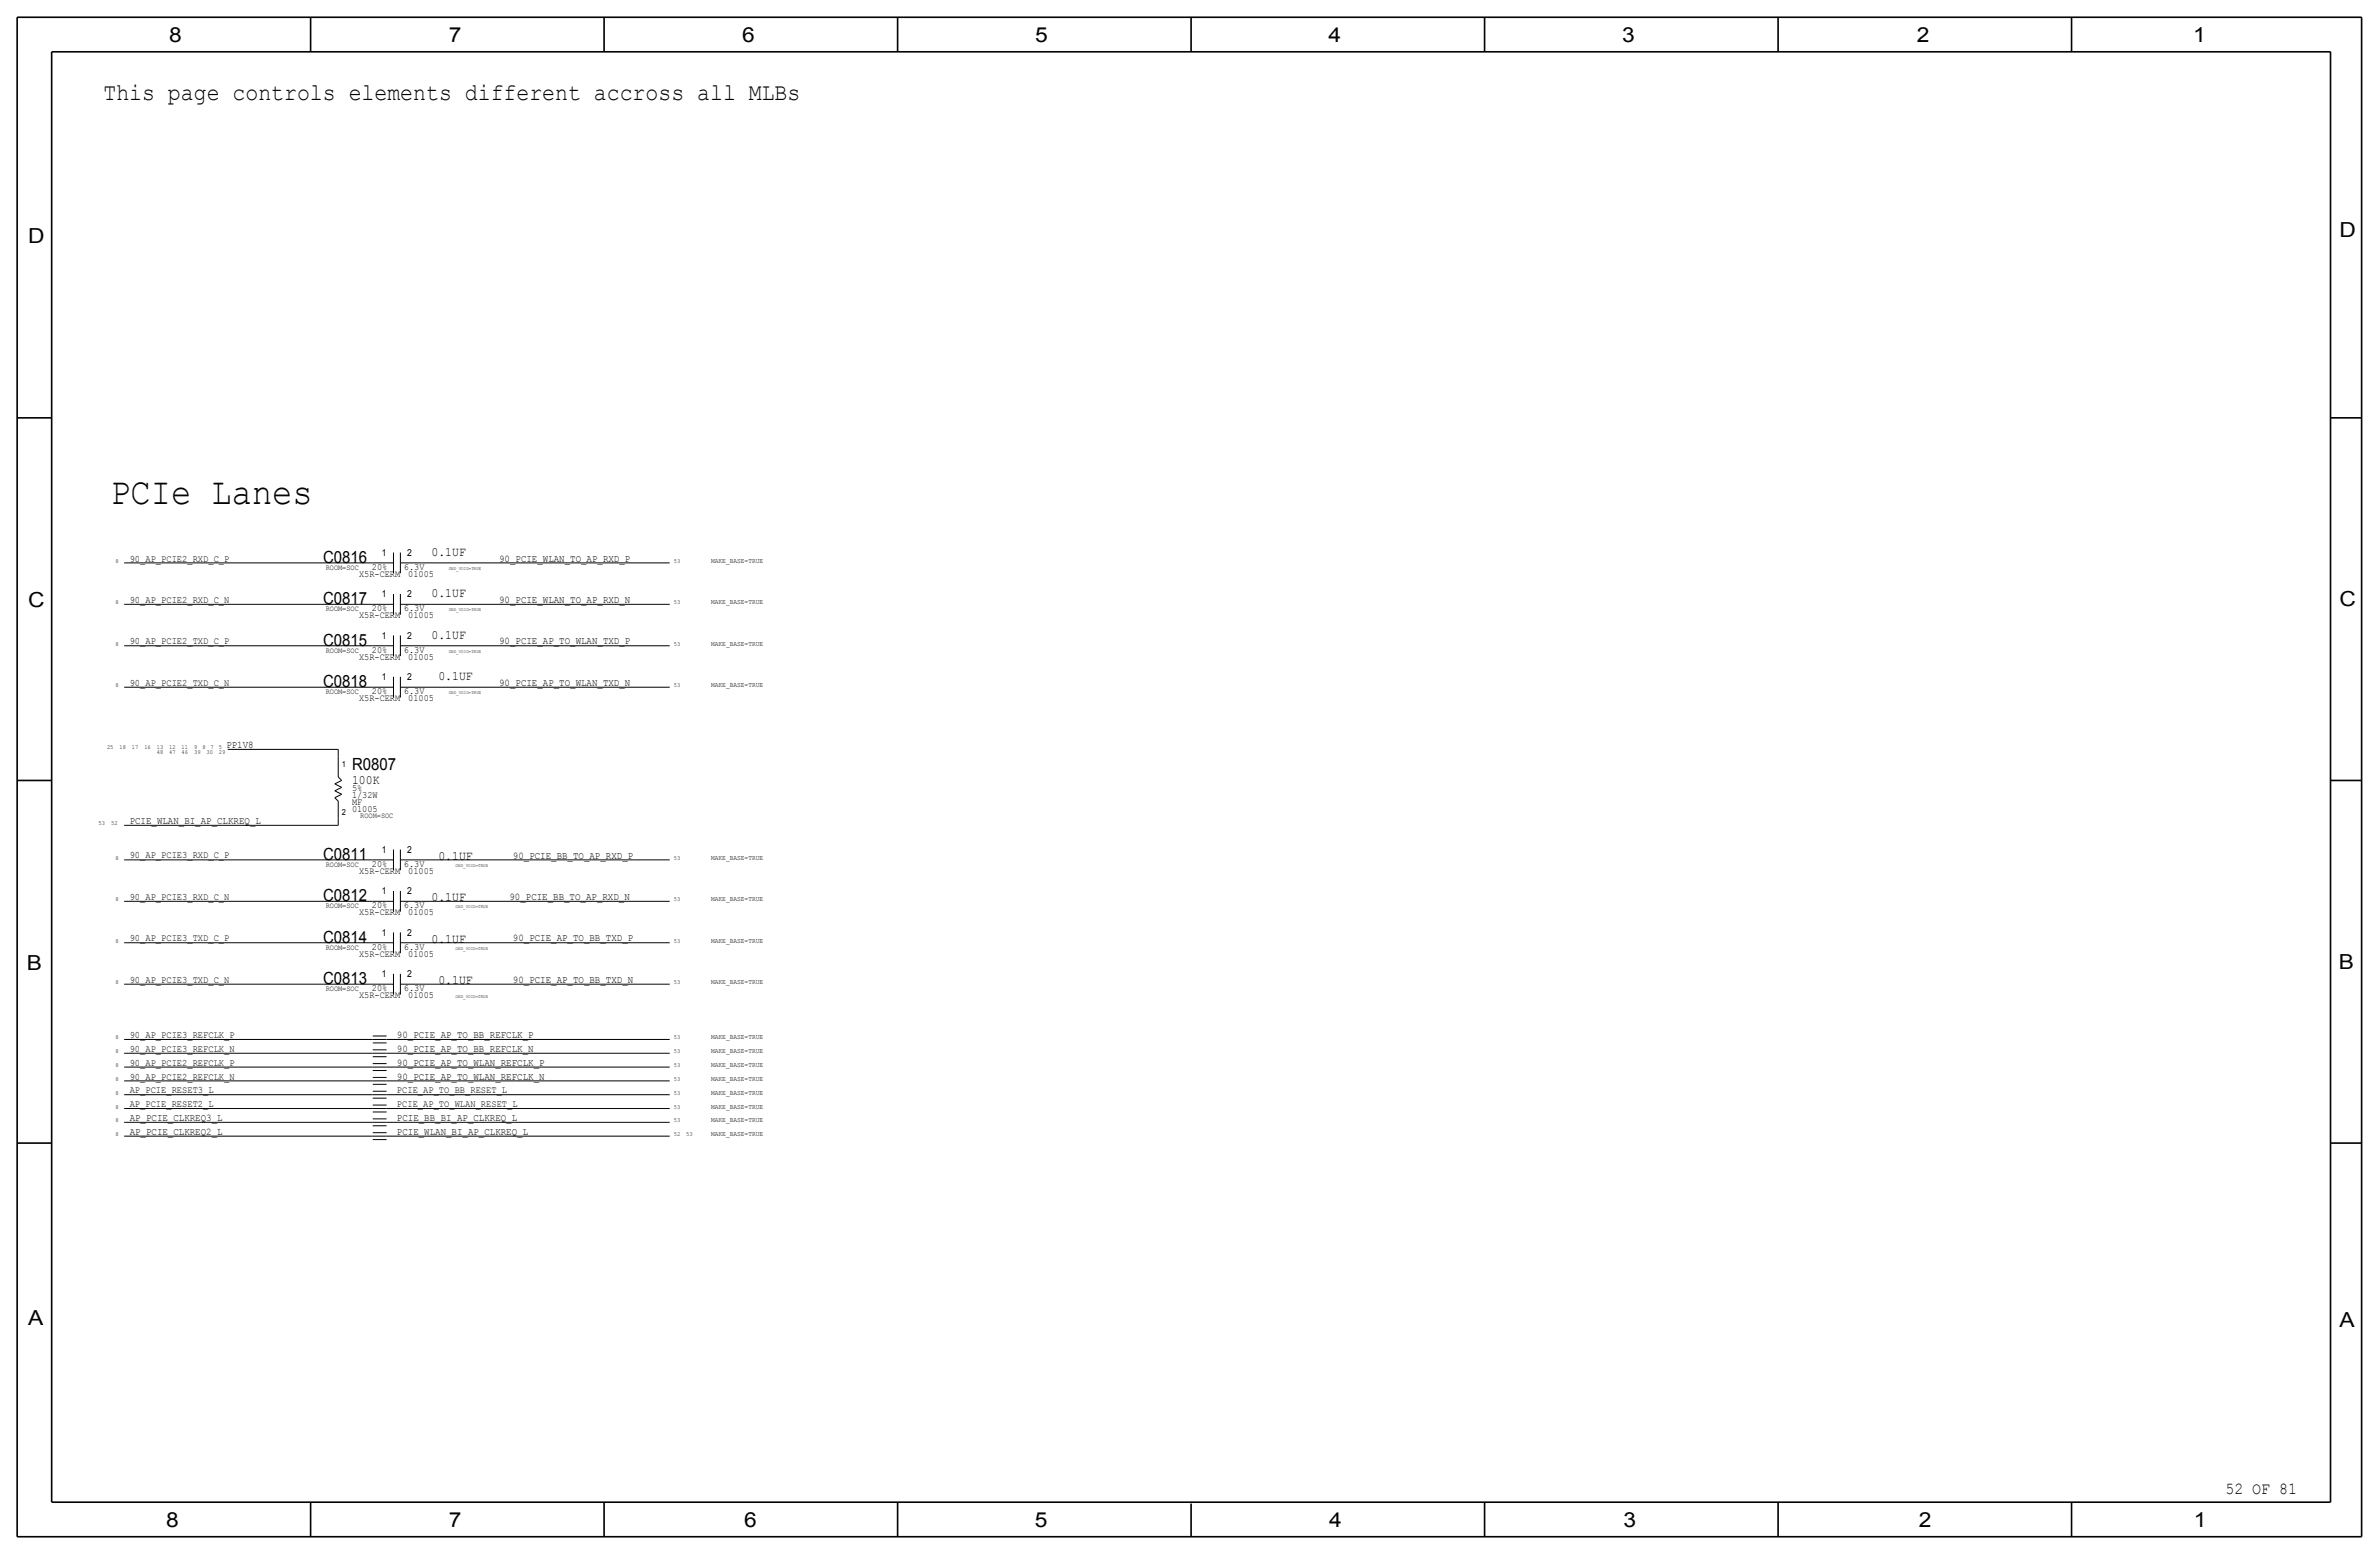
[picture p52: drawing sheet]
<svg xmlns="http://www.w3.org/2000/svg" width="875mm" height="572mm" viewBox="0 0 875 572" stroke-linecap="round" stroke-linejoin="round" font-family="sans-serif">
<defs><g id="words">
<text font-size="13.9" fill="#030303" x="40.6" y="185.4">PCIe Lanes</text>
<text font-size="8.9" fill="#030303" x="38" y="36.8">This page controls elements different accross all MLBs</text>
<g font-size="7.6" fill="#030303">
<text x="62.2" y="15.5">8</text>
<text x="165.1" y="15.5">7</text>
<text x="273" y="15.5">6</text>
<text x="380.7" y="15.5">5</text>
<text x="488.6" y="15.5">4</text>
<text x="596.6" y="15.5">3</text>
<text x="705.1" y="15.5">2</text>
<text x="806.7" y="15.5">1</text>
<text x="10.4" y="89.4">D</text>
<text x="860.5" y="87.1">D</text>
<text x="10.4" y="223.3">C</text>
<text x="860.5" y="222.8">C</text>
<text x="9.9" y="356.6">B</text>
<text x="860.3" y="356.4">B</text>
<text x="10.4" y="487.4">A</text>
<text x="860.5" y="488.2">A</text>
<text x="61.2" y="561.6">8</text>
<text x="165" y="561.6">7</text>
<text x="273.8" y="561.6">6</text>
<text x="380.7" y="561.6">5</text>
<text x="488.9" y="561.6">4</text>
<text x="597.1" y="561.6">3</text>
<text x="705.8" y="561.6">2</text>
<text x="806.9" y="561.6">1</text>
</g>
<g font-size="6.2" fill="#030303">
<text x="118.8" y="207">C0816</text>
<text x="118.8" y="222.2">C0817</text>
<text x="118.8" y="237.5">C0815</text>
<text x="118.8" y="252.7">C0818</text>
<text x="129.5" y="283.2">R0807</text>
<text x="118.8" y="316.2">C0811</text>
<text x="118.8" y="331.5">C0812</text>
<text x="118.8" y="346.7">C0814</text>
<text x="118.8" y="361.9">C0813</text>
<text x="818.5" y="549.5">52 OF 81</text>
</g>
<g font-size="4.7" fill="#030303">
<text x="158.7" y="204.5">0.1UF</text>
<text x="158.7" y="219.7">0.1UF</text>
<text x="158.7" y="234.9">0.1UF</text>
<text x="161.3" y="250.2">0.1UF</text>
<text x="129.5" y="288.3">100K</text>
<text x="161.3" y="316.2">0.1UF</text>
<text x="158.7" y="331.5">0.1UF</text>
<text x="158.7" y="346.7">0.1UF</text>
<text x="161.3" y="362">0.1UF</text>
</g>
<g font-size="3.8" fill="#030303">
<text x="183.6" y="206.5">90_PCIE_WLAN_TO_AP_RXD_P</text>
<text x="183.6" y="221.7">90_PCIE_WLAN_TO_AP_RXD_N</text>
<text x="183.6" y="237">90_PCIE_AP_TO_WLAN_TXD_P</text>
<text x="183.6" y="252.2">90_PCIE_AP_TO_WLAN_TXD_N</text>
<text x="83.3" y="275.1">PP1V8</text>
<text x="47.7" y="303">PCIE_WLAN_BI_AP_CLKREQ_L</text>
<text x="188.7" y="315.7">90_PCIE_BB_TO_AP_RXD_P</text>
<text x="187.4" y="331">90_PCIE_BB_TO_AP_RXD_N</text>
<text x="188.7" y="346.2">90_PCIE_AP_TO_BB_TXD_P</text>
<text x="188.7" y="361.4">90_PCIE_AP_TO_BB_TXD_N</text>
<text x="146" y="381.8">90_PCIE_AP_TO_BB_REFCLK_P</text>
<text x="146" y="386.8">90_PCIE_AP_TO_BB_REFCLK_N</text>
<text x="146" y="391.9">90_PCIE_AP_TO_WLAN_REFCLK_P</text>
<text x="146" y="397">90_PCIE_AP_TO_WLAN_REFCLK_N</text>
<text x="47.7" y="412.2">AP_PCIE_CLKREQ3_L</text>
<text x="146" y="412.2">PCIE_BB_BI_AP_CLKREQ_L</text>
<text x="47.7" y="417.3">AP_PCIE_CLKREQ2_L</text>
<text x="146" y="417.3">PCIE_WLAN_BI_AP_CLKREQ_L</text>
</g>
<g font-size="3.6" fill="#030303">
<text x="47.7" y="206.5">90_AP_PCIE2_RXD_C_P</text>
<text x="47.7" y="221.7">90_AP_PCIE2_RXD_C_N</text>
<text x="47.7" y="237">90_AP_PCIE2_TXD_C_P</text>
<text x="47.7" y="252.2">90_AP_PCIE2_TXD_C_N</text>
<text x="47.7" y="315.7">90_AP_PCIE3_RXD_C_P</text>
<text x="47.7" y="331">90_AP_PCIE3_RXD_C_N</text>
<text x="47.7" y="346.2">90_AP_PCIE3_TXD_C_P</text>
<text x="47.7" y="361.4">90_AP_PCIE3_TXD_C_N</text>
<text x="47.7" y="381.8">90_AP_PCIE3_REFCLK_P</text>
<text x="47.7" y="386.8">90_AP_PCIE3_REFCLK_N</text>
<text x="47.7" y="391.9">90_AP_PCIE2_REFCLK_P</text>
<text x="47.7" y="397">90_AP_PCIE2_REFCLK_N</text>
<text x="47.7" y="402.1">AP_PCIE_RESET3_L</text>
<text x="47.7" y="407.2">AP_PCIE_RESET2_L</text>
<text x="146" y="402.1">PCIE_AP_TO_BB_RESET_L</text>
<text x="146" y="407.2">PCIE_AP_TO_WLAN_RESET_L</text>
</g>
<g font-size="3.5" fill="#030303">
<text x="136.8" y="209.5">20%</text>
<text x="140.4" y="204.5">1</text>
<text x="148.6" y="209.5">6.3V</text>
<text x="149.8" y="204.5">2</text>
<text x="132.1" y="212.1">X5R-CERM</text>
<text x="150.2" y="212.1">01005</text>
<text x="140.4" y="219.7">1</text>
<text x="149.8" y="219.7">2</text>
<text x="132.1" y="227.3">X5R-CERM</text>
<text x="136.8" y="224.8">20%</text>
<text x="148.6" y="224.8">6.3V</text>
<text x="150.2" y="227.3">01005</text>
<text x="140.4" y="235">1</text>
<text x="149.8" y="235">2</text>
<text x="132.1" y="242.6">X5R-CERM</text>
<text x="136.8" y="240">20%</text>
<text x="148.6" y="240">6.3V</text>
<text x="150.2" y="242.6">01005</text>
<text x="140.4" y="250.2">1</text>
<text x="149.8" y="250.2">2</text>
<text x="132.1" y="257.8">X5R-CERM</text>
<text x="136.8" y="255.3">20%</text>
<text x="148.6" y="255.3">6.3V</text>
<text x="150.2" y="257.8">01005</text>
<text x="129.5" y="293.4">1/32W</text>
<text x="129.5" y="290.8">5%</text>
<text x="129.5" y="295.9">MF</text>
<text x="129.5" y="298.5">01005</text>
<text x="140.4" y="313.7">1</text>
<text x="149.8" y="313.7">2</text>
<text x="132.1" y="321.3">X5R-CERM</text>
<text x="136.8" y="318.8">20%</text>
<text x="148.6" y="318.8">6.3V</text>
<text x="150.2" y="321.3">01005</text>
<text x="140.4" y="328.9">1</text>
<text x="149.8" y="328.9">2</text>
<text x="136.8" y="334">20%</text>
<text x="148.6" y="334">6.3V</text>
<text x="132.1" y="336.6">X5R-CERM</text>
<text x="150.2" y="336.6">01005</text>
<text x="140.4" y="344.2">1</text>
<text x="149.8" y="344.2">2</text>
<text x="132.1" y="351.8">X5R-CERM</text>
<text x="136.8" y="349.2">20%</text>
<text x="148.6" y="349.2">6.3V</text>
<text x="150.2" y="351.8">01005</text>
<text x="140.4" y="359.4">1</text>
<text x="149.8" y="359.4">2</text>
<text x="136.8" y="364.5">20%</text>
<text x="148.6" y="364.5">6.3V</text>
<text x="132.1" y="367">X5R-CERM</text>
<text x="150.2" y="367">01005</text>
</g>
<g font-size="3.1" fill="#030303">
<text x="125.7" y="281.9">1</text>
<text x="125.7" y="299.7">2</text>
</g>
<g font-size="2.9" fill="#030303">
<text x="119.8" y="209.5">ROOM=SOC</text>
<text x="119.8" y="224.8">ROOM=SOC</text>
<text x="119.8" y="240">ROOM=SOC</text>
<text x="119.8" y="255.3">ROOM=SOC</text>
<text x="132.5" y="301">ROOM=SOC</text>
<text x="119.8" y="318.8">ROOM=SOC</text>
<text x="119.8" y="334">ROOM=SOC</text>
<text x="119.8" y="349.3">ROOM=SOC</text>
<text x="119.8" y="364.5">ROOM=SOC</text>
</g>
<g font-size="2.6" fill="#030303">
<text x="261.6" y="207">MAKE_BASE=TRUE</text>
<text x="261.6" y="222.3">MAKE_BASE=TRUE</text>
<text x="261.6" y="237.5">MAKE_BASE=TRUE</text>
<text x="261.6" y="252.7">MAKE_BASE=TRUE</text>
<text x="261.6" y="316.2">MAKE_BASE=TRUE</text>
<text x="261.6" y="331.5">MAKE_BASE=TRUE</text>
<text x="261.6" y="346.7">MAKE_BASE=TRUE</text>
<text x="261.6" y="362">MAKE_BASE=TRUE</text>
<text x="261.6" y="382.3">MAKE_BASE=TRUE</text>
<text x="261.6" y="387.3">MAKE_BASE=TRUE</text>
<text x="261.6" y="392.4">MAKE_BASE=TRUE</text>
<text x="261.6" y="397.5">MAKE_BASE=TRUE</text>
<text x="261.6" y="402.6">MAKE_BASE=TRUE</text>
<text x="261.6" y="407.7">MAKE_BASE=TRUE</text>
<text x="261.6" y="412.7">MAKE_BASE=TRUE</text>
<text x="261.6" y="417.8">MAKE_BASE=TRUE</text>
</g>
<g font-size="2.3" fill="#030303">
<text x="42.4" y="207">8</text>
<text x="247.9" y="207">53</text>
<text x="42.4" y="222.2">8</text>
<text x="247.9" y="222.2">53</text>
<text x="42.4" y="237.5">8</text>
<text x="247.9" y="237.5">53</text>
<text x="42.4" y="252.7">8</text>
<text x="247.9" y="252.7">53</text>
<text x="39.4" y="275.6">25</text>
<text x="43.9" y="275.6">18</text>
<text x="48.5" y="275.6">17</text>
<text x="53.1" y="275.6">16</text>
<text x="57.7" y="275.6">13</text>
<text x="62.2" y="275.6">12</text>
<text x="66.8" y="275.6">11</text>
<text x="71.4" y="275.6">9</text>
<text x="74.4" y="275.6">8</text>
<text x="77.5" y="275.6">7</text>
<text x="80.5" y="275.6">5</text>
<text x="57.7" y="277.4">48</text>
<text x="62.2" y="277.4">47</text>
<text x="66.8" y="277.4">46</text>
<text x="71.4" y="277.4">39</text>
<text x="75.9" y="277.4">30</text>
<text x="80.5" y="277.4">29</text>
<text x="36.3" y="303.5">53</text>
<text x="40.8" y="303.5">52</text>
<text x="42.4" y="316.2">8</text>
<text x="247.9" y="316.2">53</text>
<text x="42.4" y="331.5">8</text>
<text x="247.9" y="331.5">53</text>
<text x="42.4" y="346.7">8</text>
<text x="247.9" y="346.7">53</text>
<text x="42.4" y="361.9">8</text>
<text x="247.9" y="361.9">53</text>
<text x="42.4" y="382.3">8</text>
<text x="247.9" y="382.3">53</text>
<text x="42.4" y="387.3">8</text>
<text x="247.9" y="387.3">53</text>
<text x="42.4" y="392.4">8</text>
<text x="247.9" y="392.4">53</text>
<text x="42.4" y="397.5">8</text>
<text x="247.9" y="397.5">53</text>
<text x="42.4" y="402.6">8</text>
<text x="42.4" y="407.7">8</text>
<text x="247.9" y="402.6">53</text>
<text x="247.9" y="407.7">53</text>
<text x="42.4" y="412.7">8</text>
<text x="247.9" y="412.7">53</text>
<text x="42.4" y="417.8">8</text>
<text x="247.9" y="417.8">52</text>
<text x="252.4" y="417.8">53</text>
</g>
<g font-size="1.7" fill="#030303">
<text x="165" y="209.6">GND_VOID=TRUE</text>
<text x="165" y="224.8">GND_VOID=TRUE</text>
<text x="165" y="240">GND_VOID=TRUE</text>
<text x="165" y="255.3">GND_VOID=TRUE</text>
<text x="167.6" y="318.8">GND_VOID=TRUE</text>
<text x="167.6" y="334">GND_VOID=TRUE</text>
<text x="167.6" y="349.2">GND_VOID=TRUE</text>
<text x="167.6" y="367">GND_VOID=TRUE</text>
</g>
</g></defs>
<g fill="none" stroke="#030303" stroke-width=".37">
<path d="M45.7 207h91.4zM137.1 207h7.6zM144.7 203.2v7.6zM144.7 218.4v7.7zM147.3 203.2v7.6zM147.3 218.4v7.7zM147.3 207h7.6zM154.9 207h91.4zM45.7 237.5h91.4zM45.7 222.3h91.4zM137.1 222.3h7.6zM137.1 237.5h7.6z"/>
<path d="M144.7 233.7v7.6zM147.3 233.7v7.6zM147.3 222.3h7.6zM147.3 237.5h7.6zM154.9 237.5h91.4zM154.9 222.3h91.4zM45.7 252.7h91.4zM137.1 252.7h7.6zM144.7 248.9v7.6zM147.3 248.9v7.6zM147.3 252.7h7.6zM154.9 252.7h91.4z"/>
<path d="M83.8 275.6h40.6zM124.4 275.6v2.5zM124.4 278.1v7.7zM123.1 293.4l1.3 1.2zM123.1 290.8l2.6 1.3zM123.1 288.3l2.6 1.3zM123.1 288.3l2.6-1.3zM123.1 293.4l2.6-1.3zM123.1 290.8l2.6-1.2zM124.4 294.6v6.4zM124.4 285.7l1.3 1.3zM45.7 316.2h91.4z"/>
<path d="M45.7 303.5h78.7zM124.4 301v2.5zM137.1 316.2h7.6zM144.7 312.4v7.6zM147.3 312.4v7.6zM147.3 316.2h7.6zM154.9 316.2h91.4zM45.7 331.5h91.4zM137.1 331.5h7.6zM144.7 327.7v7.6zM147.3 327.7v7.6zM147.3 331.5h7.6z"/>
<path d="M154.9 331.5h91.4zM45.7 346.7h91.4zM137.1 346.7h7.6zM144.7 358.1v7.7zM144.7 342.9v7.6zM147.3 358.1v7.7zM147.3 342.9v7.6zM147.3 346.7h7.6zM154.9 346.7h91.4zM45.7 362h91.4zM137.1 362h7.6zM147.3 362h7.6z"/>
<path d="M154.9 362h91.4zM45.7 392.4h91.4zM45.7 387.4h91.4zM45.7 397.5h91.4zM45.7 382.3h91.4zM137.1 388.6h5.1zM137.1 387.4h5.1zM137.1 386.1h5.1zM137.1 383.5h5.1zM137.1 382.3h5.1zM137.1 381h5.1zM137.1 398.8h5.1z"/>
<path d="M137.1 397.5h5.1zM137.1 396.2h5.1zM137.1 393.7h5.1zM137.1 392.4h5.1zM137.1 391.2h5.1zM142.2 382.3h104.1zM142.2 387.4h104.1zM142.2 392.4h104.1zM142.2 397.5h104.1zM45.7 402.6h91.4zM45.7 412.8h91.4zM45.7 407.7h91.4z"/>
<path d="M45.7 417.8h91.4zM137.1 403.9h5.1zM137.1 402.6h5.1zM137.1 401.3h5.1zM137.1 408.9h5.1zM137.1 407.7h5.1zM137.1 406.4h5.1zM137.1 414h5.1zM137.1 412.8h5.1zM137.1 411.5h5.1zM137.1 419.1h5.1zM137.1 417.8h5.1z"/>
<path d="M137.1 416.6h5.1zM142.2 417.8h104.1zM142.2 412.8h104.1zM142.2 407.7h104.1zM142.2 402.6h104.1z"/>
</g>
<g fill="none" stroke="#030303" stroke-width=".6" stroke-linecap="butt">
<path d="M6.3 6.4v558.7zM6.3 6.4h862.3zM19 19.1v533.4zM19 19.1h838.2zM114.2 6.4v12.7zM222.2 6.4v12.7zM330.1 6.4v12.7zM438.1 6.4v12.7zM546.1 6.4v12.7zM654 6.4v12.7zM762 6.4v12.7zM857.2 19.1v533.4z"/>
<path d="M868.6 6.4v558.7zM6.3 153.7h12.7zM857.2 153.7h11.4zM6.3 287h12.7zM857.2 287h11.4zM6.3 420.4h12.7zM857.2 420.4h11.4zM19 552.5h838.2zM114.2 552.4v12.7zM222.2 552.5v12.7zM330.1 552.5v12.7zM438.1 553v12.1z"/>
<path d="M546.1 552.5v12.7zM654 552.5v12.7zM762 552.5v12.7zM6.3 565.1h862.3z"/>
</g>
<use href="#words"/>
</svg>
